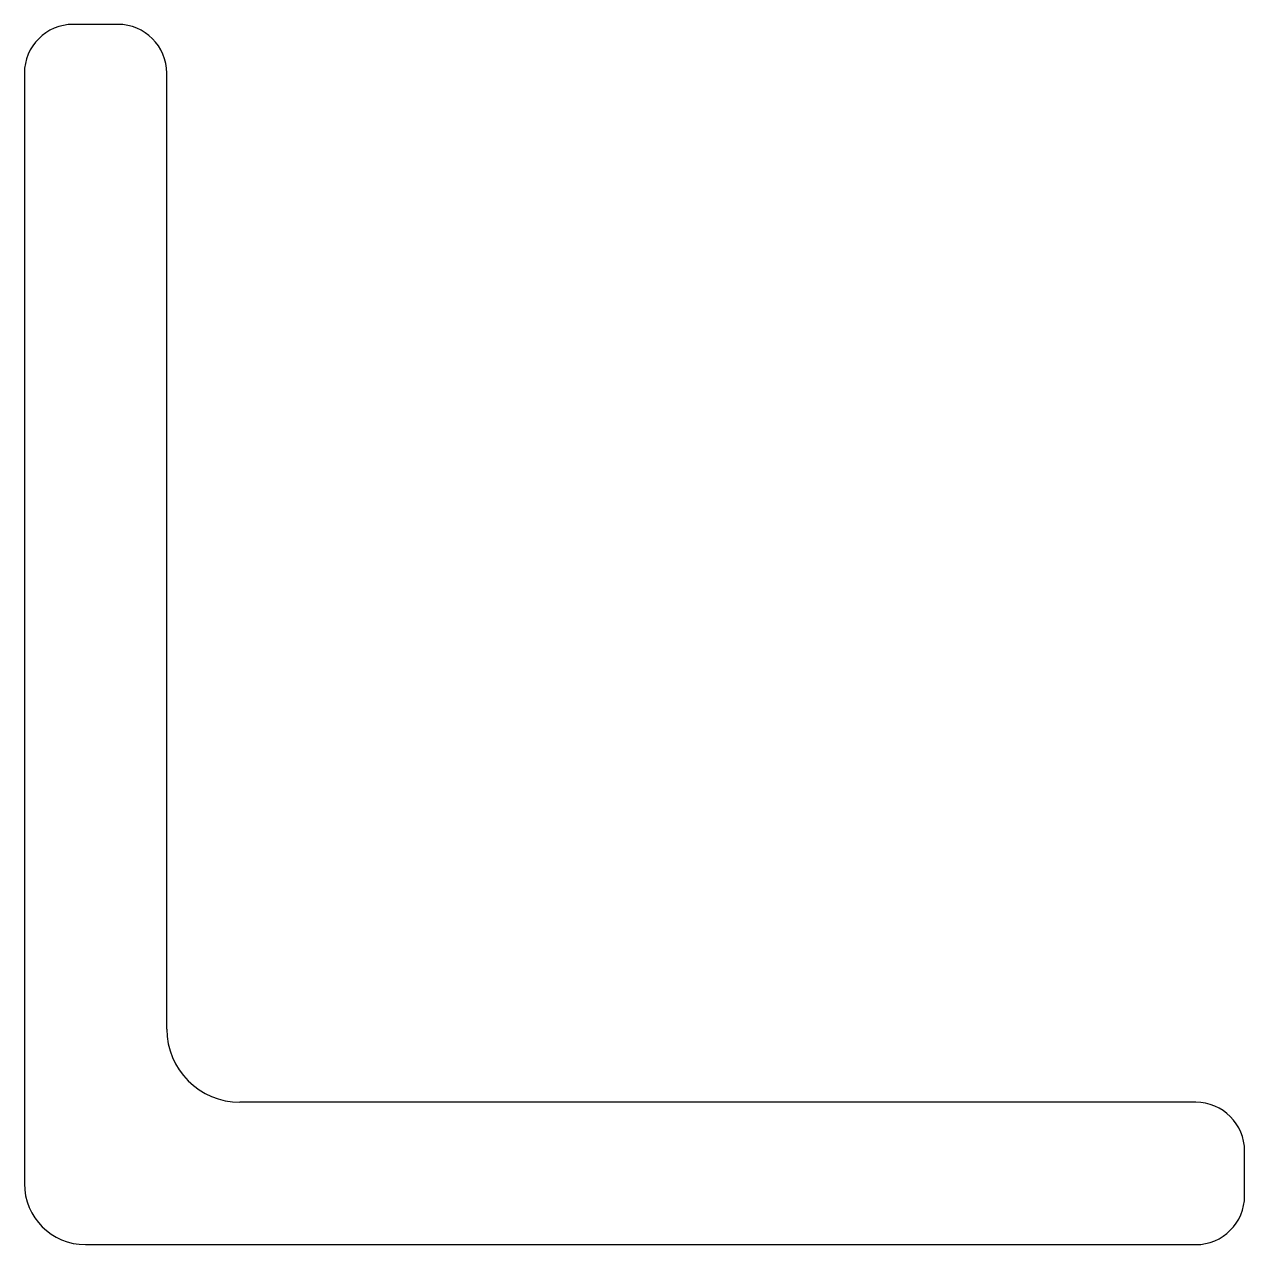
# Model space of a CAD drawing. Header units: millimetres. Extents: x 0 to 300, y 0 to 300.
import ezdxf

# ---------------------------------------------------------------- set-up
doc = ezdxf.new("R2010")
doc.units = ezdxf.units.MM
doc.layers.add('Profile', color=7, linetype='Continuous')

msp = doc.modelspace()

# ---------------------------------------------------------------- linework, layer by layer
at = {"layer": 'Profile'}
for p, q in [((23, 300), (12, 300)), ((0, 288), (0, 15)), ((35, 53), (35, 288)), ((288, 35), (53, 35)), ((300, 12), (300, 23)), ((15, 0), (288, 0))]:
    msp.add_line(p, q, dxfattribs=at)
for centre, radius, start, end in [((12, 288), 12, 90, 180), ((23, 288), 12, 0, 90), ((53, 53), 18, 180, 270), ((288, 23), 12, 0, 90), ((15, 15), 15, 180, 270), ((288, 12), 12, 270, 0)]:
    msp.add_arc(centre, radius, start, end, dxfattribs=at)

doc.saveas('drawing.dxf')
